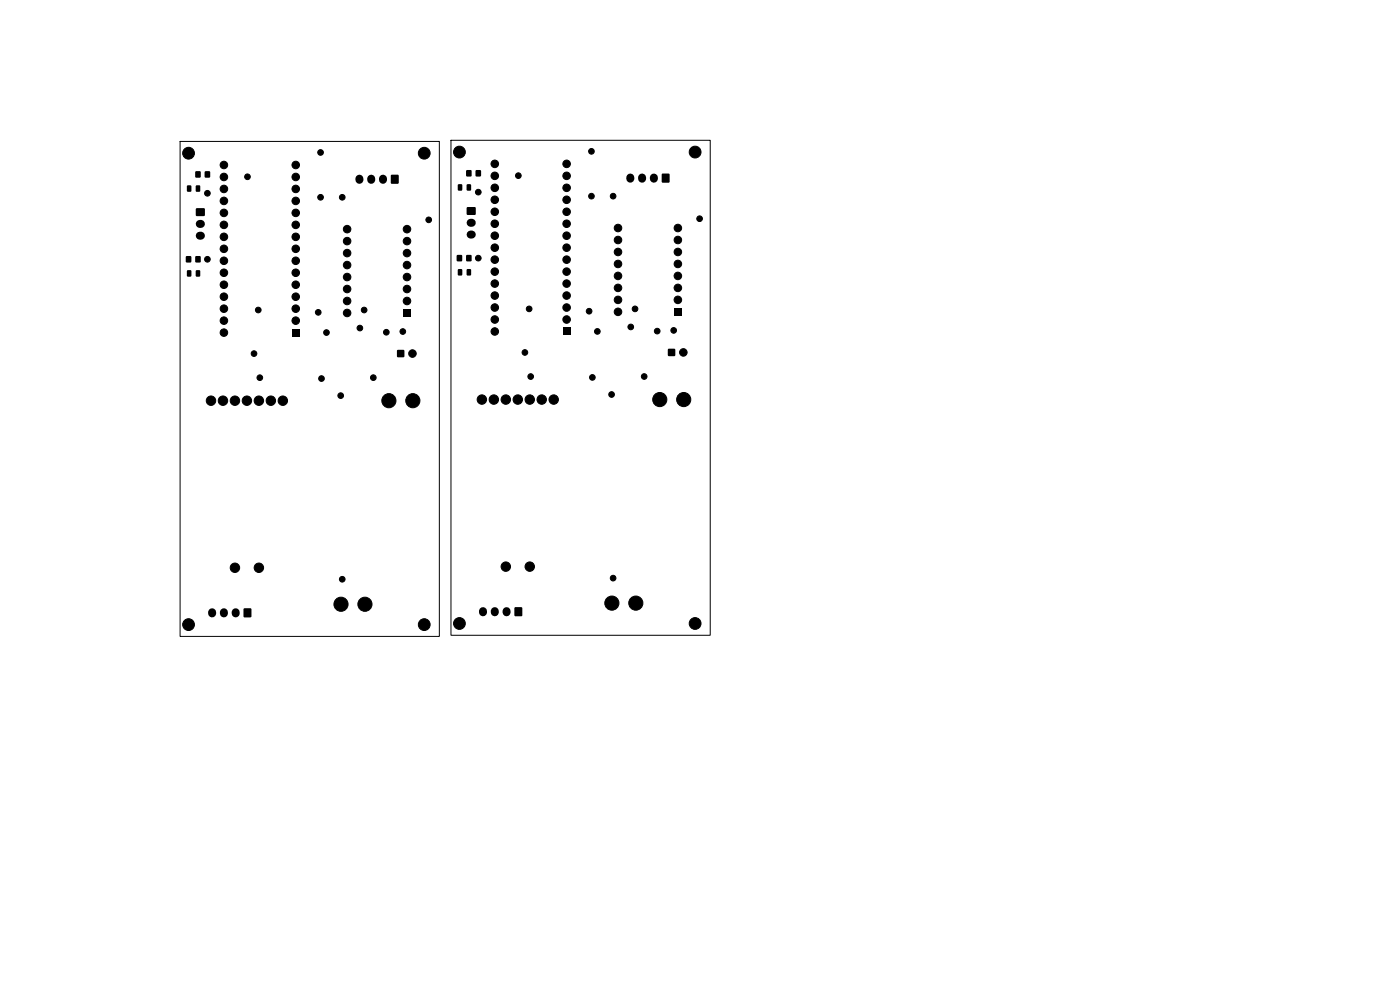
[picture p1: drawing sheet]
<svg xmlns="http://www.w3.org/2000/svg" width="297mm" height="210mm" viewBox="0 0 297 210" stroke-linecap="round" stroke-linejoin="round" font-family="sans-serif">
<g fill="#000">
<path d="M39.7 39.4l.7-.1 .2 .2v1l-.1 .2h-.6l-.2-.2zM41.6 39.4l.6-.1 .3 .2v1l-.2 .2h-.5l-.3-.2zM41.5 36.4h1v1.2h-1zM43.5 36.4h1v1.2h-1zM83 37.1h1.5v1.8h-1.5zM97.2 39.1h.6l.3 .1v1l-.2 .2-.6 .1-.2-.2zM99 39.1h.7l.2 .1 .1 1-.2 .2-.6 .1-.2-.2zM98.9 36.1h1.1v1.3h-1.1zM100.9 36.1h1.1v1.3h-1.1zM140.4 36.9h1.6v1.8h-1.6zM39.5 54.4h1v1.2h-1zM39.7 57.4l.7-.1 .2 .2v1l-.1 .2h-.6l-.2-.2z"/>
<path d="M41.6 57.4l.6-.1 .3 .2v1l-.2 .2h-.5l-.3-.2zM41.5 54.4h1v1.2h-1zM41.6 44.2h1.8v1.6h-1.8zM96.9 54.1h1.1v1.3h-1.1zM97.2 57.1h.6l.3 .1v1l-.2 .2-.6 .1-.2-.2zM99 57.1h.7l.2 .1 .1 1-.2 .2-.6 .1-.2-.2zM98.9 54.1h1.1v1.3h-1.1zM99.1 44h1.8v1.5h-1.8zM61.9 69.8h1.6v1.6h-1.6zM84.3 74.3h1.4v1.4h-1.4zM85.5 65.6h1.6v1.6h-1.6zM119.4 69.5h1.6v1.6h-1.6z"/>
<path d="M141.7 74h1.5v1.5h-1.5zM143 65.4h1.6v1.6h-1.6zM51.7 129.1h1.6v1.8h-1.6zM109.2 128.9h1.5v1.8h-1.5z"/>
</g>
<g fill="#000" stroke="#000" stroke-width=".21">
<circle cx="40" cy="32.5" r="1.25"/>
<circle cx="47.5" cy="35" r=".8"/>
<circle cx="47.5" cy="37.5" r=".8"/>
<circle cx="52.5" cy="37.5" r=".6"/>
<circle cx="62.7" cy="35" r=".8"/>
<circle cx="62.7" cy="37.5" r=".8"/>
<circle cx="68" cy="32.3" r=".6"/>
<circle cx="90" cy="32.5" r="1.25"/>
<circle cx="97.5" cy="32.3" r="1.25"/>
<circle cx="105" cy="34.8" r=".8"/>
<circle cx="105" cy="37.3" r=".8"/>
<circle cx="105" cy="39.8" r=".8"/>
<circle cx="110" cy="37.3" r=".6"/>
<circle cx="120.2" cy="34.8" r=".8"/>
<circle cx="120.2" cy="37.3" r=".8"/>
<circle cx="120.2" cy="39.8" r=".8"/>
<circle cx="125.5" cy="32.1" r=".6"/>
<circle cx="147.5" cy="32.3" r="1.25"/>
<circle cx="44" cy="55" r=".6"/>
<circle cx="44" cy="41" r=".6"/>
<circle cx="47.5" cy="40.1" r=".8"/>
<circle cx="47.5" cy="42.6" r=".8"/>
<circle cx="47.5" cy="55.3" r=".8"/>
<circle cx="47.5" cy="47.7" r=".8"/>
<circle cx="47.5" cy="57.9" r=".8"/>
<circle cx="47.5" cy="52.8" r=".8"/>
<circle cx="47.5" cy="45.2" r=".8"/>
<circle cx="47.5" cy="50.2" r=".8"/>
<circle cx="62.7" cy="42.6" r=".8"/>
<circle cx="62.7" cy="40.1" r=".8"/>
<circle cx="62.7" cy="57.9" r=".8"/>
<circle cx="62.7" cy="55.3" r=".8"/>
<circle cx="62.7" cy="45.2" r=".8"/>
<circle cx="62.7" cy="47.7" r=".8"/>
<circle cx="62.7" cy="52.8" r=".8"/>
<circle cx="62.7" cy="50.2" r=".8"/>
<circle cx="68" cy="41.9" r=".6"/>
<circle cx="72.6" cy="41.9" r=".6"/>
<circle cx="73.6" cy="56.2" r=".8"/>
<circle cx="73.6" cy="58.8" r=".8"/>
<circle cx="73.6" cy="51.1" r=".8"/>
<circle cx="73.6" cy="53.7" r=".8"/>
<circle cx="73.6" cy="48.6" r=".8"/>
<circle cx="86.3" cy="51.1" r=".8"/>
<circle cx="86.3" cy="48.6" r=".8"/>
<circle cx="86.3" cy="56.2" r=".8"/>
<circle cx="86.3" cy="58.8" r=".8"/>
<circle cx="86.3" cy="53.7" r=".8"/>
<circle cx="91" cy="46.6" r=".6"/>
<circle cx="101.5" cy="40.8" r=".6"/>
<circle cx="101.5" cy="54.8" r=".6"/>
<circle cx="105" cy="42.4" r=".8"/>
<circle cx="105" cy="44.9" r=".8"/>
<circle cx="105" cy="50" r=".8"/>
<circle cx="105" cy="52.5" r=".8"/>
<circle cx="105" cy="55.1" r=".8"/>
<circle cx="105" cy="47.5" r=".8"/>
<circle cx="105" cy="57.6" r=".8"/>
<circle cx="120.2" cy="42.4" r=".8"/>
<circle cx="120.2" cy="57.6" r=".8"/>
<circle cx="120.2" cy="52.5" r=".8"/>
<circle cx="120.2" cy="47.5" r=".8"/>
<circle cx="120.2" cy="50" r=".8"/>
<circle cx="120.2" cy="44.9" r=".8"/>
<circle cx="120.2" cy="55.1" r=".8"/>
<circle cx="125.5" cy="41.6" r=".6"/>
<circle cx="130.1" cy="41.6" r=".6"/>
<circle cx="131.1" cy="58.5" r=".8"/>
<circle cx="131.1" cy="53.4" r=".8"/>
<circle cx="131.1" cy="48.4" r=".8"/>
<circle cx="131.1" cy="56" r=".8"/>
<circle cx="131.1" cy="50.9" r=".8"/>
<circle cx="143.8" cy="58.5" r=".8"/>
<circle cx="143.8" cy="56" r=".8"/>
<circle cx="143.8" cy="53.4" r=".8"/>
<circle cx="143.8" cy="48.4" r=".8"/>
<circle cx="143.8" cy="50.9" r=".8"/>
<circle cx="148.4" cy="46.4" r=".6"/>
<circle cx="47.5" cy="60.4" r=".8"/>
<circle cx="47.5" cy="68" r=".8"/>
<circle cx="47.5" cy="70.6" r=".8"/>
<circle cx="47.5" cy="62.9" r=".8"/>
<circle cx="47.5" cy="65.5" r=".8"/>
<circle cx="53.9" cy="75" r=".6"/>
<circle cx="54.8" cy="65.8" r=".6"/>
<circle cx="62.7" cy="68" r=".8"/>
<circle cx="62.7" cy="60.4" r=".8"/>
<circle cx="62.7" cy="65.5" r=".8"/>
<circle cx="62.7" cy="62.9" r=".8"/>
<circle cx="67.5" cy="66.3" r=".6"/>
<circle cx="69.3" cy="70.5" r=".6"/>
<circle cx="73.6" cy="63.8" r=".8"/>
<circle cx="73.6" cy="61.3" r=".8"/>
<circle cx="73.6" cy="66.4" r=".8"/>
<circle cx="76.3" cy="69.6" r=".6"/>
<circle cx="77.3" cy="65.8" r=".6"/>
<circle cx="82" cy="70.5" r=".6"/>
<circle cx="85.5" cy="70.3" r=".6"/>
<circle cx="86.3" cy="61.3" r=".8"/>
<circle cx="86.3" cy="63.8" r=".8"/>
<circle cx="87.5" cy="75" r=".8"/>
<circle cx="105" cy="62.7" r=".8"/>
<circle cx="105" cy="65.2" r=".8"/>
<circle cx="105" cy="67.8" r=".8"/>
<circle cx="105" cy="60.2" r=".8"/>
<circle cx="105" cy="70.3" r=".8"/>
<circle cx="111.4" cy="74.8" r=".6"/>
<circle cx="112.3" cy="65.5" r=".6"/>
<circle cx="112.6" cy="79.9" r=".6"/>
<circle cx="120.2" cy="60.2" r=".8"/>
<circle cx="120.2" cy="65.2" r=".8"/>
<circle cx="120.2" cy="62.7" r=".8"/>
<circle cx="120.2" cy="67.8" r=".8"/>
<circle cx="125" cy="66" r=".6"/>
<circle cx="126.7" cy="70.3" r=".6"/>
<circle cx="131.1" cy="63.6" r=".8"/>
<circle cx="131.1" cy="61.1" r=".8"/>
<circle cx="131.1" cy="66.1" r=".8"/>
<circle cx="133.8" cy="69.4" r=".6"/>
<circle cx="134.7" cy="65.5" r=".6"/>
<circle cx="136.7" cy="79.9" r=".6"/>
<circle cx="139.4" cy="70.2" r=".6"/>
<circle cx="142.9" cy="70.1" r=".6"/>
<circle cx="143.8" cy="61.1" r=".8"/>
<circle cx="143.8" cy="63.6" r=".8"/>
<circle cx="145" cy="74.8" r=".8"/>
<circle cx="44.8" cy="85" r="1"/>
<circle cx="47.3" cy="85" r="1"/>
<circle cx="49.8" cy="85" r="1"/>
<circle cx="52.4" cy="85" r="1"/>
<circle cx="54.9" cy="85" r="1"/>
<circle cx="55.1" cy="80.1" r=".6"/>
<circle cx="57.5" cy="85" r="1"/>
<circle cx="60" cy="85" r="1"/>
<circle cx="68.2" cy="80.3" r=".6"/>
<circle cx="72.3" cy="83.9" r=".6"/>
<circle cx="79.2" cy="80.1" r=".6"/>
<circle cx="82.5" cy="85" r="1.5"/>
<circle cx="87.6" cy="85" r="1.5"/>
<circle cx="102.2" cy="84.8" r="1"/>
<circle cx="104.8" cy="84.8" r="1"/>
<circle cx="107.3" cy="84.8" r="1"/>
<circle cx="109.8" cy="84.8" r="1"/>
<circle cx="112.4" cy="84.8" r="1"/>
<circle cx="114.9" cy="84.8" r="1"/>
<circle cx="117.5" cy="84.8" r="1"/>
<circle cx="125.7" cy="80.1" r=".6"/>
<circle cx="129.7" cy="83.7" r=".6"/>
<circle cx="140" cy="84.8" r="1.5"/>
<circle cx="145" cy="84.8" r="1.5"/>
<circle cx="40" cy="132.5" r="1.25"/>
<circle cx="49.8" cy="120.4" r="1"/>
<circle cx="54.9" cy="120.4" r="1"/>
<circle cx="72.3" cy="128.2" r="1.5"/>
<circle cx="72.6" cy="122.9" r=".6"/>
<circle cx="77.4" cy="128.2" r="1.5"/>
<circle cx="90" cy="132.5" r="1.25"/>
<circle cx="97.5" cy="132.3" r="1.25"/>
<circle cx="107.3" cy="120.2" r="1"/>
<circle cx="112.4" cy="120.2" r="1"/>
<circle cx="129.8" cy="127.9" r="1.5"/>
<circle cx="130.1" cy="122.6" r=".6"/>
<circle cx="134.9" cy="127.9" r="1.5"/>
<circle cx="147.5" cy="132.3" r="1.25"/>
</g>
<g fill="none" stroke="#000" stroke-width="1.7">
<path d="M76.2 37.9v.3M78.7 37.9v.3M81.2 37.9v.3M133.7 37.7v.2M136.2 37.7v.2M138.7 37.7v.2M42.4 47.5h.2M42.4 50h.2M99.8 47.3h.3M99.8 49.8h.3M45 129.9v.2M47.5 129.9v.2"/>
<path d="M50 129.9v.2M102.5 129.6v.3M105 129.6v.3M107.5 129.6v.3"/>
</g>
<path d="M38.2 30h55v105h-55zM95.7 29.8h55v105h-55z" fill="none" stroke="#000" stroke-width=".21"/>
</svg>
